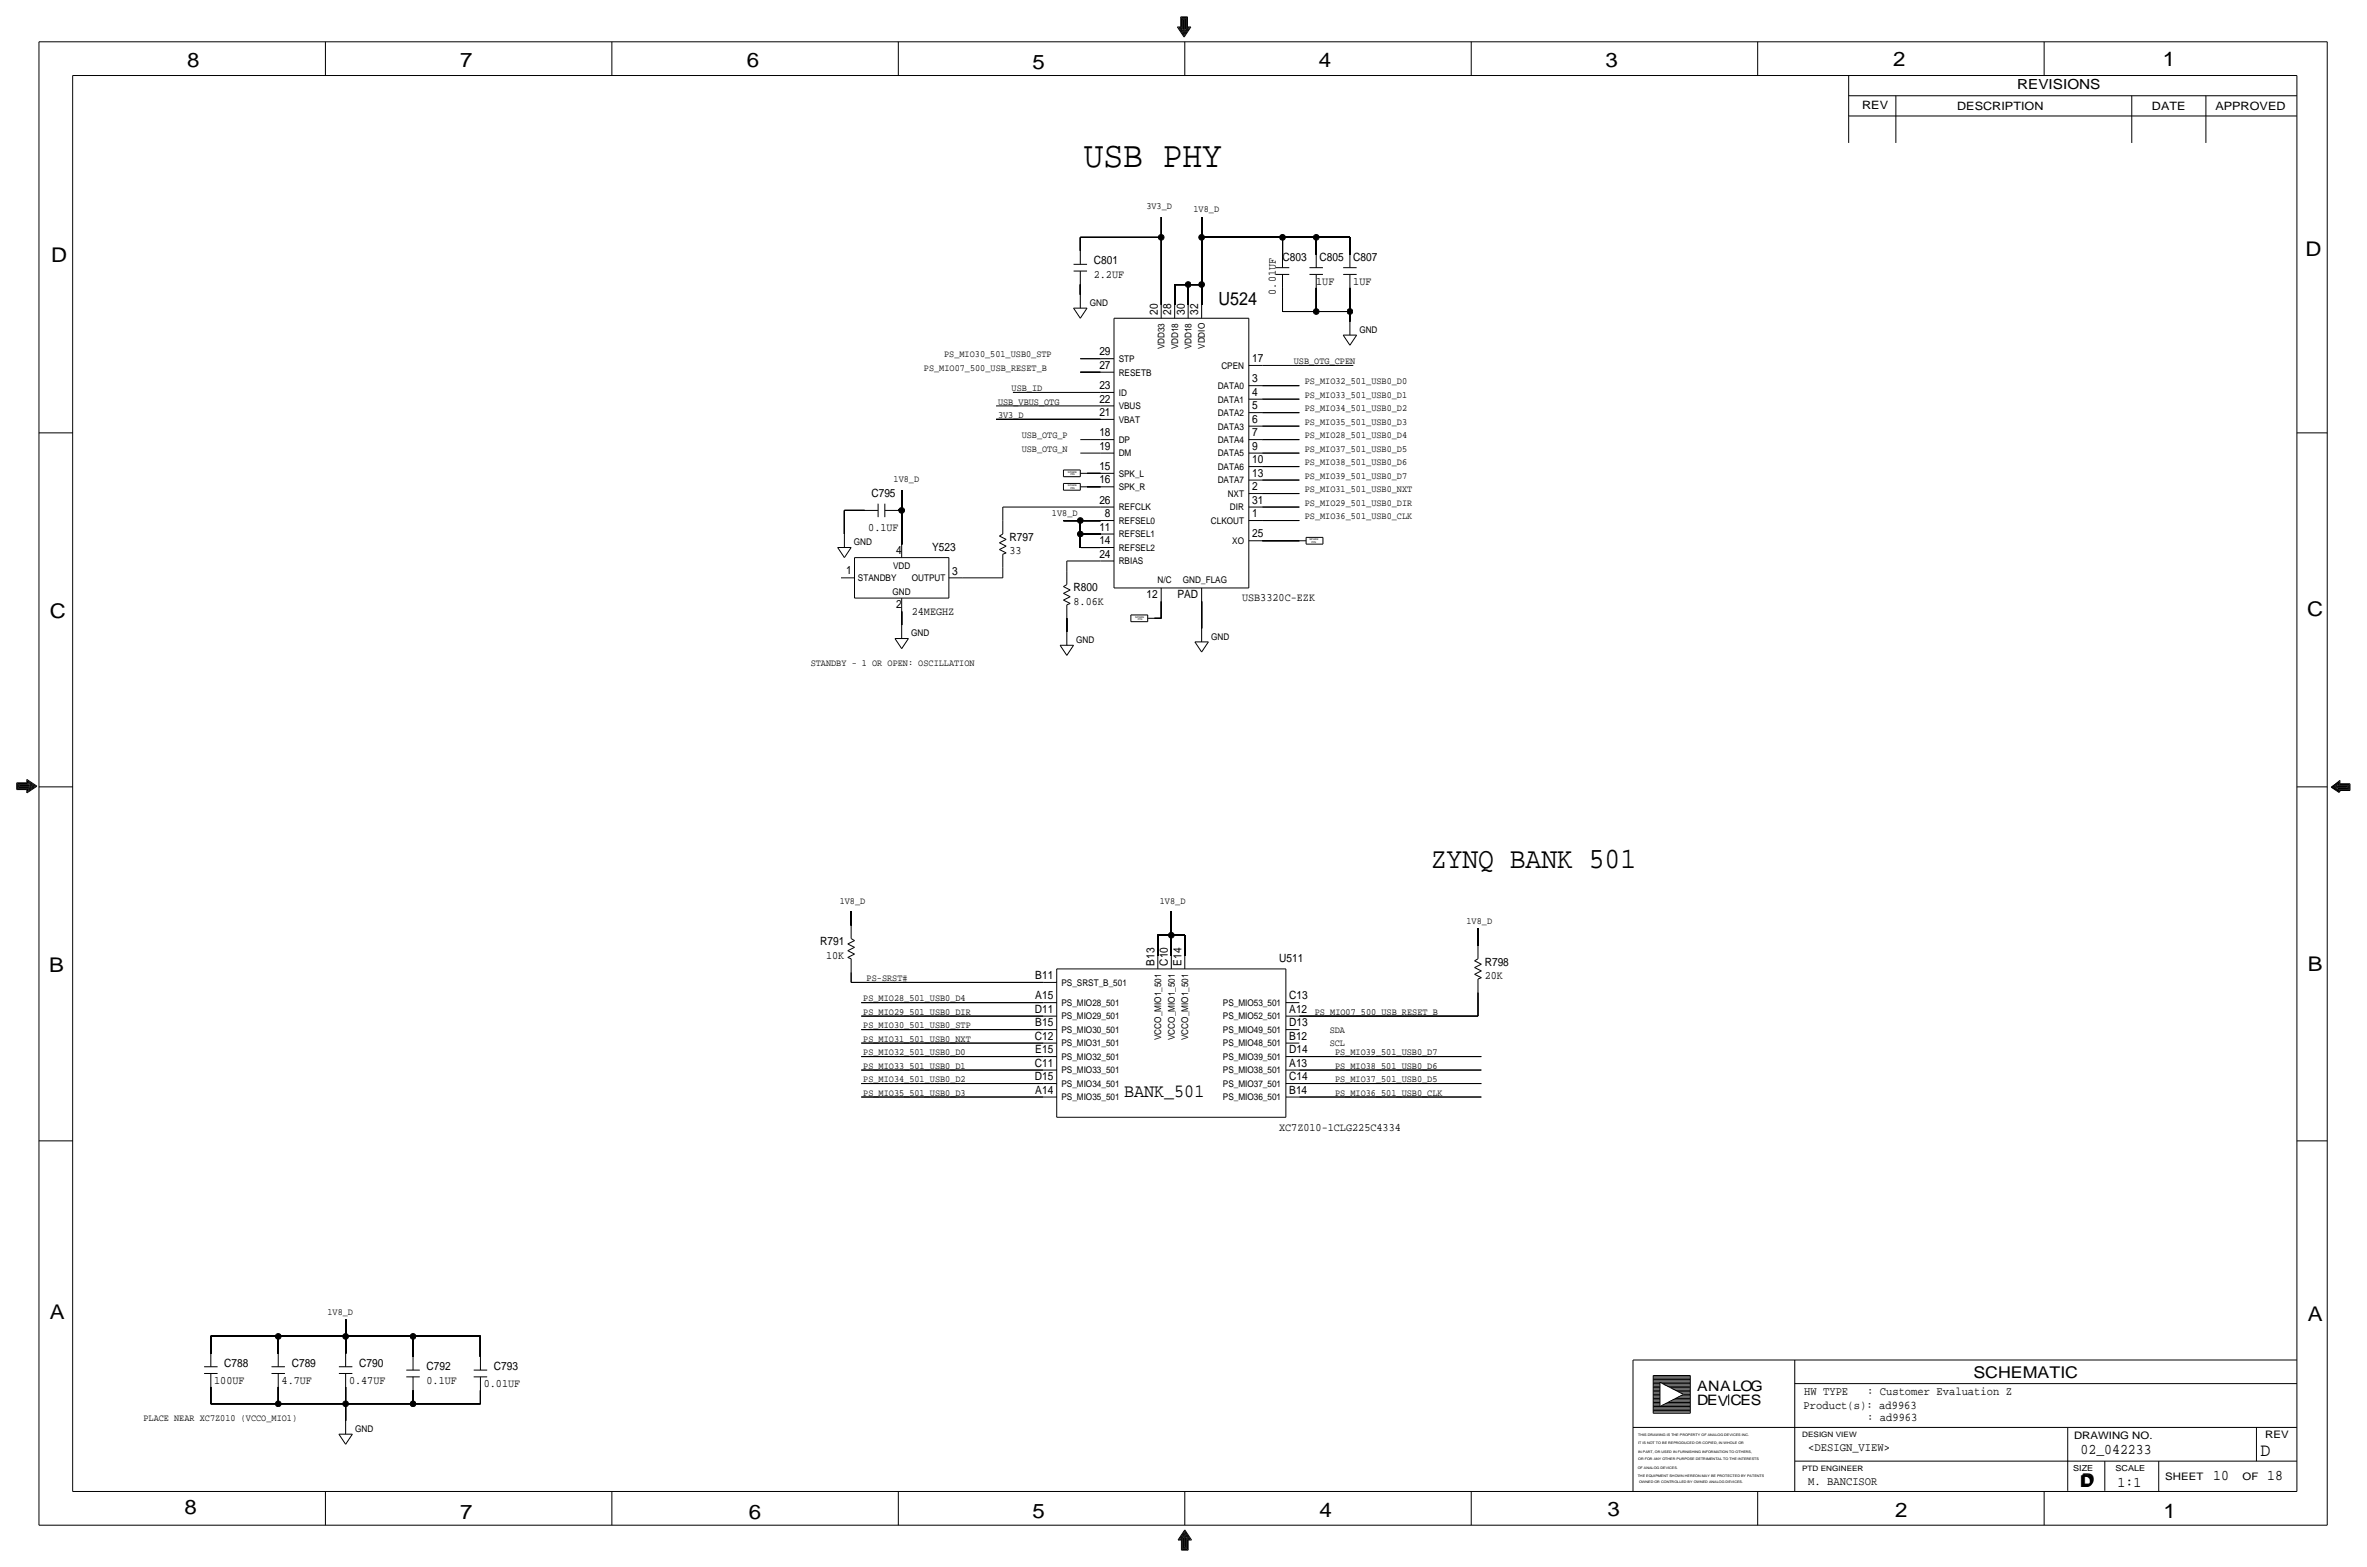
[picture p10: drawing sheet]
<svg xmlns="http://www.w3.org/2000/svg" width="892mm" height="590mm" viewBox="0 0 892 590" stroke-linecap="round" stroke-linejoin="round" font-family="sans-serif">
<defs><g id="words">
<text font-size="13.9" x="408.4" y="62.7">USB PHY</text>
<text font-size="11.1" x="539.2" y="326.9">ZYNQ BANK 501</text>
<g font-size="7.6">
<text x="70.6" y="25.4">8</text>
<text x="173.4" y="25.4">7</text>
<text x="281.4" y="25.1">6</text>
<text x="389.1" y="26.2">5</text>
<text x="497" y="25.4">4</text>
<text x="605" y="25.1">3</text>
<text x="713.4" y="24.9">2</text>
<text x="815" y="24.9">1</text>
<text x="19.3" y="98.8">D</text>
<text x="868.9" y="96.5">D</text>
<text x="18.7" y="232.7">C</text>
<text x="869.4" y="232.2">C</text>
<text x="869.6" y="365.8">B</text>
<text x="18.5" y="366">B</text>
<text x="18.7" y="496.8">A</text>
<text x="869.6" y="497.6">A</text>
<text x="69.5" y="570.5">8</text>
<text x="173.4" y="572.3">7</text>
<text x="282.1" y="572.3">6</text>
<text x="389.1" y="571.8">5</text>
<text x="497.3" y="571.5">4</text>
<text x="605.7" y="571.2">3</text>
<text x="714.2" y="571.5">2</text>
<text x="815.3" y="572">1</text>
</g>
<text font-size="7.1" x="423.6" y="413.3">BANK_501</text>
<text font-size="7" x="851.9" y="548.4">D</text>
<text font-size="6.8" x="459.2" y="114.8">U524</text>
<g font-size="6.1">
<text x="743.7" y="518.9">SCHEMATIC</text>
<text x="783.8" y="560.3">D</text>
<text x="784.3" y="559.8">D</text>
</g>
<g font-size="5.6">
<text x="784" y="547.9">02_042233</text>
<text x="834.1" y="557.5">10</text>
<text x="854.4" y="557.5">18</text>
<text x="798" y="560.1">1:1</text>
</g>
<g font-size="5.4">
<text x="639.5" y="524.2">ANALOG</text>
<text x="639.5" y="529.3">DEVCES</text>
</g>
<text font-size="5.2" x="760.2" y="33.5">REVISIONS</text>
<g font-size="4.4">
<text x="679.9" y="525.5">HW TYPE</text>
<text x="703.6" y="525.5">: Customer Evaluation Z</text>
<text x="679.7" y="530.9">Product(s): ad9963</text>
<text x="703.6" y="535.2">: ad9963</text>
<text x="681.4" y="546.6">&lt;DESIGN_VIEW&gt;</text>
<text x="681.4" y="559.3">M. BANCISOR</text>
</g>
<g font-size="4.3">
<text x="701.8" y="41.1">REV</text>
<text x="737.6" y="41.4">DESCRIPTION</text>
<text x="811" y="41.4">DATE</text>
<text x="834.8" y="41.4">APPROVED</text>
<text x="412.2" y="99.6">C801</text>
<text x="483.3" y="98.3">C803</text>
<text x="497.3" y="98.3">C805</text>
<text x="510" y="98.3">C807</text>
<text x="412.2" y="104.6">2.2UF</text>
<text x="496" y="107.2">1UF</text>
<text x="510" y="107.2">1UF</text>
<text x="480.8" y="111" transform="rotate(-90 480.8 111)">0.01UF</text>
<text x="436.3" y="118.6" transform="rotate(-90 436.3 118.6)">20</text>
<text x="441.4" y="118.6" transform="rotate(-90 441.4 118.6)">28</text>
<text x="446.5" y="118.6" transform="rotate(-90 446.5 118.6)">30</text>
<text x="451.6" y="118.6" transform="rotate(-90 451.6 118.6)">32</text>
<text x="414.3" y="133.9">29</text>
<text x="471.9" y="136.4">17</text>
<text x="414.3" y="138.9">27</text>
<text x="414.3" y="146.6">23</text>
<text x="471.9" y="149.1">4</text>
<text x="471.9" y="144">3</text>
<text x="414.3" y="151.6">22</text>
<text x="471.9" y="154.2">5</text>
<text x="414.3" y="156.7">21</text>
<text x="471.9" y="159.3">6</text>
<text x="414.3" y="164.3">18</text>
<text x="471.9" y="164.3">7</text>
<text x="414.3" y="169.4">19</text>
<text x="471.9" y="169.4">9</text>
<text x="414.3" y="177">15</text>
<text x="471.9" y="179.6">13</text>
<text x="471.9" y="174.5">10</text>
<text x="414.3" y="182.1">16</text>
<text x="471.9" y="184.7">2</text>
<text x="328.4" y="187.2">C795</text>
<text x="414.3" y="189.7">26</text>
<text x="471.9" y="189.7">31</text>
<text x="416.4" y="194.8">8</text>
<text x="471.9" y="194.8">1</text>
<text x="327.2" y="199.9">0.1UF</text>
<text x="380.4" y="203.7">R797</text>
<text x="414.3" y="199.9">11</text>
<text x="471.9" y="202.4">25</text>
<text x="337.7" y="208.8">4</text>
<text x="351.2" y="207.5">Y523</text>
<text x="380.4" y="208.8">33</text>
<text x="414.3" y="205">14</text>
<text x="414.3" y="210.1">24</text>
<text x="318.9" y="216.4">1</text>
<text x="358.9" y="216.7">3</text>
<text x="404.6" y="227.8">8.06K</text>
<text x="404.6" y="222.8">R800</text>
<text x="432.1" y="225.3">12</text>
<text x="443.7" y="225.3">PAD</text>
<text x="468.1" y="226.6">USB3320C-EZK</text>
<text x="337.7" y="229.1">2</text>
<text x="343.6" y="231.6">24MEGHZ</text>
<text x="309.1" y="356.1">R791</text>
<text x="311.3" y="361.2">10K</text>
<text x="435.1" y="363.7" transform="rotate(-90 435.1 363.7)">B13</text>
<text x="440.1" y="363.7" transform="rotate(-90 440.1 363.7)">C10</text>
<text x="445.2" y="363.7" transform="rotate(-90 445.2 363.7)">E14</text>
<text x="482" y="362.5">U511</text>
<text x="559.5" y="363.7">R798</text>
<text x="390.2" y="368.8">B11</text>
<text x="559.5" y="368.8">20K</text>
<text x="390.2" y="376.4">A15</text>
<text x="485.9" y="376.4">C13</text>
<text x="389.9" y="381.5">D11</text>
<text x="485.9" y="381.5">A12</text>
<text x="390.2" y="386.6">B15</text>
<text x="485.9" y="386.6">D13</text>
<text x="389.9" y="391.7">C12</text>
<text x="485.9" y="391.7">B12</text>
<text x="389.9" y="401.8">C11</text>
<text x="390.2" y="396.7">E15</text>
<text x="485.9" y="401.8">A13</text>
<text x="485.9" y="396.7">D14</text>
<text x="389.9" y="406.9">D15</text>
<text x="485.9" y="406.9">C14</text>
<text x="390.2" y="412">A14</text>
<text x="485.9" y="412">B14</text>
<text x="482" y="426">XC7Z010-1CLG225C4334</text>
<text x="84.5" y="514.9">C788</text>
<text x="109.9" y="514.9">C789</text>
<text x="135.3" y="514.9">C790</text>
<text x="80.7" y="521.2">100UF</text>
<text x="106.1" y="521.2">4.7UF</text>
<text x="131.5" y="521.2">0.47UF</text>
<text x="160.7" y="521.2">0.1UF</text>
<text x="160.7" y="516.1">C792</text>
<text x="186.1" y="516.1">C793</text>
<text x="182.3" y="522.5">0.01UF</text>
</g>
<g font-size="3.9">
<text x="781.6" y="542.1">DRAWING NO.</text>
<text x="853.6" y="541.8">REV</text>
<text x="816" y="557.4">SHEET</text>
<text x="845.1" y="557.5">OF</text>
</g>
<g font-size="3.6">
<text x="432" y="78.7">3V3_D</text>
<text x="449.8" y="80">1V8_D</text>
<text x="355.8" y="134.6">PS_MIO30_501_USB0_STP</text>
<text x="487.6" y="137.2">USB_OTG_CPEN</text>
<text x="348.2" y="139.7">PS_MIO07_500_USB_RESET_B</text>
<text x="381.2" y="147.3">USB_ID</text>
<text x="491.7" y="144.8">PS_MIO32_501_USB0_D0</text>
<text x="491.7" y="149.9">PS_MIO33_501_USB0_D1</text>
<text x="376.1" y="152.4">USB_VBUS_OTG</text>
<text x="491.7" y="154.9">PS_MIO34_501_USB0_D2</text>
<text x="376.1" y="157.5">3V3_D</text>
<text x="491.7" y="160">PS_MIO35_501_USB0_D3</text>
<text x="385" y="165.1">USB_OTG_P</text>
<text x="491.7" y="165.1">PS_MIO28_501_USB0_D4</text>
<text x="385" y="170.2">USB_OTG_N</text>
<text x="491.7" y="170.2">PS_MIO37_501_USB0_D5</text>
<text x="491.7" y="175.3">PS_MIO38_501_USB0_D6</text>
<text x="336.8" y="181.6">1V8_D</text>
<text x="491.7" y="185.4">PS_MIO31_501_USB0_NXT</text>
<text x="491.7" y="180.3">PS_MIO39_501_USB0_D7</text>
<text x="491.7" y="190.5">PS_MIO29_501_USB0_DIR</text>
<text x="396.4" y="194.3">1V8_D</text>
<text x="491.7" y="195.6">PS_MIO36_501_USB0_CLK</text>
<text x="305.5" y="250.7">STANDBY - 1 OR OPEN: OSCILLATION</text>
<text x="316.4" y="340.4">1V8_D</text>
<text x="437.1" y="340.4">1V8_D</text>
<text x="552.7" y="348">1V8_D</text>
<text x="326.6" y="369.6">PS-SRST#</text>
<text x="325.3" y="377.2">PS_MIO28_501_USB0_D4</text>
<text x="325.3" y="382.3">PS_MIO29_501_USB0_DIR</text>
<text x="495.5" y="382.3">PS_MIO07_500_USB_RESET_B</text>
<text x="325.3" y="387.4">PS_MIO30_501_USB0_STP</text>
<text x="501.1" y="389.1">SDA</text>
<text x="325.3" y="392.4">PS_MIO31_501_USB0_NXT</text>
<text x="501.1" y="394.2">SCL</text>
<text x="325.3" y="397.5">PS_MIO32_501_USB0_D0</text>
<text x="503.1" y="397.5">PS_MIO39_501_USB0_D7</text>
<text x="325.3" y="407.7">PS_MIO34_501_USB0_D2</text>
<text x="325.3" y="402.6">PS_MIO33_501_USB0_D1</text>
<text x="503.1" y="402.6">PS_MIO38_501_USB0_D6</text>
<text x="503.1" y="407.7">PS_MIO37_501_USB0_D5</text>
<text x="325.3" y="412.7">PS_MIO35_501_USB0_D3</text>
<text x="503.1" y="412.7">PS_MIO36_501_USB0_CLK</text>
<text x="123.4" y="495.3">1V8_D</text>
<text x="54.1" y="535.2">PLACE NEAR XC7Z010 (VCCO_MIO1)</text>
</g>
<g font-size="3.5">
<text x="410.7" y="115.2">GND</text>
<text x="512.3" y="125.4">GND</text>
<text x="438.9" y="131.6" transform="rotate(-90 438.9 131.6)">VDD33</text>
<text x="443.9" y="131.6" transform="rotate(-90 443.9 131.6)">VDD18</text>
<text x="449" y="131.6" transform="rotate(-90 449 131.6)">VDD18</text>
<text x="454.1" y="131.4" transform="rotate(-90 454.1 131.4)">VDDIO</text>
<text x="421.6" y="136.4">STP</text>
<text x="421.6" y="141.5">RESETB</text>
<text x="460.3" y="138.9">CPEN</text>
<text x="421.6" y="149.1">ID</text>
<text x="458.9" y="146.6">DATA0</text>
<text x="421.6" y="154.2">VBUS</text>
<text x="458.9" y="151.6">DATA1</text>
<text x="421.6" y="159.3">VBAT</text>
<text x="458.9" y="161.8">DATA3</text>
<text x="458.9" y="156.7">DATA2</text>
<text x="421.6" y="166.9">DP</text>
<text x="458.9" y="166.9">DATA4</text>
<text x="421.6" y="172">DM</text>
<text x="458.9" y="172">DATA5</text>
<text x="421.6" y="179.6">SPK_L</text>
<text x="458.9" y="177">DATA6</text>
<text x="421.6" y="184.7">SPK_R</text>
<text x="458.9" y="182.1">DATA7</text>
<text x="462.7" y="187.2">NXT</text>
<text x="421.6" y="192.3">REFCLK</text>
<text x="421.6" y="197.4">REFSEL0</text>
<text x="456.3" y="197.4">CLKOUT</text>
<text x="463.5" y="192.3">DIR</text>
<text x="421.6" y="202.4">REFSEL1</text>
<text x="321.8" y="205.4">GND</text>
<text x="421.6" y="207.5">REFSEL2</text>
<text x="464.4" y="205">XO</text>
<text x="336.5" y="214.4">VDD</text>
<text x="421.6" y="212.6">RBIAS</text>
<text x="323.3" y="218.9">STANDBY</text>
<text x="343.6" y="218.9">OUTPUT</text>
<text x="436.2" y="219.7">N/C</text>
<text x="445.8" y="219.7">GND_FLAG</text>
<text x="336.4" y="224">GND</text>
<text x="343.4" y="239.7">GND</text>
<text x="405.6" y="242.2">GND</text>
<text x="456.4" y="240.9">GND</text>
<text x="400" y="371.3">PS_SRST_B_501</text>
<text x="400" y="379">PS_MIO28_501</text>
<text x="460.9" y="379">PS_MIO53_501</text>
<text x="400" y="389.1">PS_MIO30_501</text>
<text x="400" y="384">PS_MIO29_501</text>
<text x="460.9" y="384">PS_MIO52_501</text>
<text x="460.9" y="389.1">PS_MIO49_501</text>
<text x="400" y="394.2">PS_MIO31_501</text>
<text x="437.6" y="391.8" transform="rotate(-90 437.6 391.8)">VCCO_MIO1_501</text>
<text x="442.7" y="391.8" transform="rotate(-90 442.7 391.8)">VCCO_MIO1_501</text>
<text x="447.8" y="391.8" transform="rotate(-90 447.8 391.8)">VCCO_MIO1_501</text>
<text x="460.9" y="394.2">PS_MIO48_501</text>
<text x="400" y="399.3">PS_MIO32_501</text>
<text x="460.9" y="399.3">PS_MIO39_501</text>
<text x="400" y="404.4">PS_MIO33_501</text>
<text x="460.9" y="404.4">PS_MIO38_501</text>
<text x="400" y="409.4">PS_MIO34_501</text>
<text x="460.9" y="409.4">PS_MIO37_501</text>
<text x="400" y="414.5">PS_MIO35_501</text>
<text x="460.9" y="414.5">PS_MIO36_501</text>
<text x="133.8" y="539.4">GND</text>
</g>
<g font-size="3.1">
<text x="781.3" y="554">SIZE</text>
<text x="797.3" y="554">SCALE</text>
</g>
<g font-size="2.8">
<text x="679.1" y="541.3">DESIGN VIEW</text>
<text x="679.1" y="554">PTD ENGINEER</text>
</g>
<g font-size="1.3">
<text x="617.3" y="541.1">THIS DRAWING IS THE PROPERTY OF ANALOG DEVICES INC.</text>
<text x="617.3" y="543.9">IT IS NOT TO BE REPRODUCED OR COPIED, IN WHOLE OR</text>
<text x="617.3" y="547.2">IN PART, OR USED IN FURNISHING INFORMATION TO OTHERS,</text>
<text x="617.3" y="550">OR FOR ANY OTHER PURPOSE DETRIMENTAL TO THE INTERESTS</text>
<text x="617.2" y="556.3">THE EQUIPMENT SHOWN HEREON MAY BE PROTECTED BY PATENTS</text>
<text x="617.2" y="553.2">OF ANALOG DEVICES.</text>
<text x="617.7" y="558.8">OWNED OR CONTROLLED BY OWNED ANALOG DEVICES.</text>
</g>
<g font-size=".9">
<text x="402.4" y="178.1">SPARE</text>
<text x="403.4" y="179.1">PIN</text>
<text x="402.4" y="183.1">SPARE</text>
<text x="403.4" y="184.1">PIN</text>
<text x="493.5" y="203.5">SPARE</text>
<text x="494.2" y="204.5">PIN</text>
<text x="427.8" y="232.7">SPARE</text>
<text x="428.8" y="233.7">PIN</text>
</g>
</g></defs>
<!-- layer: Nets -->
<g fill="none" stroke="#000" stroke-width=".38">
<path d="M407.1 89.4v5.1zM407.1 89.4h30.5zM437.6 89.4v25.4zM437.6 81.8v7.6zM452.8 89.4v17.8zM452.8 81.8v7.6zM452.8 89.4h30.5zM483.3 89.4v6.4zM483.3 89.4h12.7zM496 89.4v6.4zM496 89.4h12.7zM508.7 89.4v6.4z"/>
<path d="M407.1 107.2v3.8zM442.7 107.2v7.6zM442.7 107.2h5.1zM447.8 107.2v7.6zM447.8 107.2h5zM452.8 107.2v7.6zM483.3 108.5v8.8zM483.3 117.3h12.7zM496 108.5v8.8zM496 117.3h12.7zM508.7 117.3v3.9zM508.7 108.5v8.8z"/>
<path d="M407.1 135.1h7.6zM475.7 137.7h34.3zM375.4 158h39.3zM375.4 152.9h39.3zM381.7 147.8h33zM407.1 140.2h7.6zM475.7 145.3h14zM475.7 150.4h14zM475.7 155.4h14zM407.1 170.7h7.6zM407.1 165.6h7.6zM409.7 178.3h5z"/>
<path d="M475.7 165.6h14zM475.7 160.5h14zM475.7 170.7h14zM475.7 175.8h14zM318.2 192.3v8.9zM318.2 192.3h7.6zM338.5 192.3h1.3zM339.8 192.3v12.7zM339.8 184.7v7.6zM377.9 191v5.1zM377.9 191h36.8zM400.8 196.1h6.3z"/>
<path d="M407.1 196.1v5.1zM407.1 196.1h7.6zM409.7 183.4h5zM475.7 191h14zM475.7 185.9h14zM475.7 196.1h14zM475.7 180.8h14zM362.7 217.7h15.2zM377.9 213.9v3.8zM402 211.3v3.8zM402 211.3h12.7zM407.1 206.2h7.6z"/>
<path d="M407.1 201.2v5zM407.1 201.2h7.6zM475.7 203.7h14zM339.8 230.4v5.1zM402 232.9v5.1zM435.1 232.9h2.5zM437.6 226.6v6.3zM452.8 226.6v10.1zM320.8 343.4v5.1zM436.3 352.3v7.6zM436.3 352.3h5.1zM441.4 352.3v7.6z"/>
<path d="M441.4 343.4v8.9zM441.4 352.3h5.1zM446.5 352.3v7.6zM557 349.8v6.3zM320.8 366.3v3.8zM320.8 370.1h72.3zM324.6 377.7h68.5zM557 373.9v8.9zM324.6 382.8h68.5zM324.6 387.9h68.5zM324.6 392.9h68.5zM324.6 398h68.5z"/>
<path d="M489.7 398h68.5zM489.7 382.8h67.3zM324.6 403.1h68.5zM324.6 408.2h68.5zM324.6 413.3h68.5zM489.7 413.3h68.5zM489.7 408.2h68.5zM489.7 403.1h68.5zM130.3 497.1v6.3zM79.5 503.4v6.4zM79.5 503.4h25.4zM104.9 503.4v6.4z"/>
<path d="M104.9 503.4h25.4zM130.3 503.4v6.4zM130.3 503.4h25.4zM155.7 503.4v7.6zM155.7 503.4h25.4zM181.1 503.4v7.6zM79.5 522.5v6.3zM79.5 528.8h25.4zM104.9 528.8h25.4zM104.9 522.5v6.3zM130.3 528.8v6.4zM130.3 522.5v6.3z"/>
<path d="M130.3 528.8h25.4zM155.7 523.7v5.1zM155.7 528.8h25.4zM181.1 523.7v5.1z"/>
</g>
<g fill="#000" stroke="#000" stroke-width=".38">
<circle cx="437.6" cy="89.4" r="1.07"/>
<circle cx="452.8" cy="89.4" r="1.07"/>
<circle cx="483.3" cy="89.4" r="1.07"/>
<circle cx="496" cy="89.4" r="1.07"/>
<circle cx="447.8" cy="107.2" r="1.07"/>
<circle cx="452.8" cy="107.2" r="1.07"/>
<circle cx="496" cy="117.3" r="1.07"/>
<circle cx="508.7" cy="117.3" r="1.07"/>
<circle cx="339.8" cy="192.3" r="1.07"/>
<circle cx="407.1" cy="196.1" r="1.07"/>
<circle cx="407.1" cy="201.2" r="1.07"/>
<circle cx="441.4" cy="352.3" r="1.07"/>
<circle cx="104.9" cy="503.4" r="1.07"/>
<circle cx="130.3" cy="503.4" r="1.07"/>
<circle cx="155.7" cy="503.4" r="1.07"/>
<circle cx="104.9" cy="528.8" r="1.07"/>
<circle cx="130.3" cy="528.8" r="1.07"/>
<circle cx="155.7" cy="528.8" r="1.07"/>
</g>
<!-- layer: Components -->
<g fill="none" stroke="#000" stroke-width=".38">
<path d="M404.6 99.6h5.1zM407.1 94.5v5.1zM483.3 95.8v5zM496 95.8v5zM508.7 95.8v5zM404.6 102.1h5.1zM404.6 116.1l2.5 3.8zM404.6 116.1h5.1zM407.1 102.1v5.1zM407.1 111v5.1zM409.7 116.1l-2.6 3.8zM419.8 119.9h50.8z"/>
<path d="M419.8 119.9v101.6zM437.6 114.8v5.1zM442.7 114.8v5.1zM447.8 114.8v5.1zM452.8 114.8v5.1zM470.6 119.9v101.6zM480.8 100.8h5.1zM480.8 103.4h5.1zM483.3 103.4v5.1zM493.5 100.8h5.1zM493.5 103.4h5.1zM496 103.4v5.1z"/>
<path d="M506.2 100.8h5.1zM506.2 103.4h5.1zM508.7 103.4v5.1zM414.7 135.1h5.1zM470.6 137.7h5.1zM506.2 126.2l2.5 3.8zM506.2 126.2h5.1zM508.7 121.2v5zM511.3 126.2l-2.6 3.8zM414.7 140.2h5.1zM414.7 147.8h5.1zM414.7 152.9h5.1z"/>
<path d="M414.7 158h5.1zM470.6 155.4h5.1zM470.6 150.4h5.1zM470.6 145.3h5.1zM400.8 179.6h6.3zM400.8 177h6.3zM400.8 177v2.6zM407.1 178.3h2.6zM407.1 177v2.6zM414.7 170.7h5.1zM414.7 165.6h5.1zM414.7 178.3h5.1z"/>
<path d="M470.6 175.8h5.1zM470.6 170.7h5.1zM470.6 165.6h5.1zM470.6 160.5h5.1zM325.8 192.3h5.1zM330.9 189.7v5.1zM333.5 192.3h5zM333.5 189.7v5.1zM377.9 196.1v5.1zM400.8 184.7h6.3zM400.8 182.1h6.3zM400.8 182.1v2.6z"/>
<path d="M407.1 183.4h2.6zM407.1 182.1v2.6zM414.7 191h5.1zM414.7 183.4h5.1zM414.7 196.1h5.1zM470.6 191h5.1zM470.6 180.8h5.1zM470.6 185.9h5.1zM470.6 196.1h5.1zM315.7 206.2l2.5 3.9zM315.7 206.2h5.1zM316.9 217.7h5.1z"/>
<path d="M318.2 201.2v5zM320.8 206.2l-2.6 3.9zM322 210.1v15.2zM322 210.1h35.6zM339.8 205v5.1zM357.6 217.7h5.1zM357.6 210.1v15.2zM376.6 201.9l1.3-.7zM376.6 201.9l2.6 1.3zM376.6 204.5l2.6-1.3zM376.6 204.5l2.6 1.2zM376.6 207l2.6-1.3z"/>
<path d="M376.6 207l2.6 1.3zM377.9 208.8v5.1zM377.9 208.8l1.3-.5zM402 215.1v5.1zM414.7 211.3h5.1zM414.7 206.2h5.1zM414.7 201.2h5.1zM470.6 203.7h5.1zM489.7 203.7h2.5zM492.2 205h6.4zM492.2 202.4h6.4zM492.2 202.4v2.6z"/>
<path d="M498.6 202.4v2.6zM322 225.3h35.6zM339.8 235.5v5zM339.8 225.3v5.1zM400.8 221l1.2-.8zM400.8 221l2.5 1.2zM400.8 223.5l2.5-1.3zM400.8 223.5l2.5 1.3zM400.8 226.1l2.5-1.3zM400.8 226.1l2.5 1.2zM402 227.8v5.1zM402 227.8l1.3-.5z"/>
<path d="M402 238v5.1zM419.8 221.5h50.8zM426.2 234.2h6.3zM426.2 231.6h6.3zM426.2 231.6v2.6zM432.5 232.9h2.6zM432.5 231.6v2.6zM437.6 221.5v5.1zM452.8 236.7v5.1zM452.8 221.5v5.1zM337.3 240.5l2.5 3.8zM337.3 240.5h5z"/>
<path d="M342.3 240.5l-2.5 3.8zM399.5 243.1l2.5 3.8zM399.5 243.1h5.1zM404.6 243.1l-2.6 3.8zM450.3 241.8l2.5 3.8zM450.3 241.8h5.1zM455.4 241.8l-2.6 3.8zM319.5 355.6l2.5-1.3zM319.5 355.6l2.5 1.3zM319.5 358.1l2.5-1.2zM319.5 358.1l2.5 1.3zM320.8 348.5v5.1z"/>
<path d="M320.8 353.6l1.2 .7zM436.3 359.9v5.1zM441.4 359.9v5.1zM446.5 359.9v5.1zM557 356.1v5.1zM319.5 360.7l2.5-1.3zM319.5 360.7l1.3 .5zM320.8 361.2v5.1zM393.1 370.1h5.1zM393.1 377.7h5.1zM398.2 365h86.4zM398.2 365v55.9z"/>
<path d="M484.6 377.7h5.1zM484.6 365v55.9zM555.7 361.9l1.3-.7zM555.7 361.9l2.5 1.3zM555.7 364.5l2.5-1.3zM555.7 364.5l2.5 1.3zM555.7 367l2.5-1.2zM555.7 367l2.5 1.3zM557 368.8v5.1zM557 368.8l1.2-.5zM393.1 398h5.1zM393.1 392.9h5.1z"/>
<path d="M393.1 387.9h5.1zM393.1 382.8h5.1zM484.6 382.8h5.1zM484.6 387.9h5.1zM484.6 392.9h5.1zM484.6 398h5.1zM393.1 413.3h5.1zM393.1 408.2h5.1zM393.1 403.1h5.1zM484.6 403.1h5.1zM484.6 408.2h5.1zM484.6 413.3h5.1z"/>
<path d="M398.2 420.9h86.4zM76.9 514.9h5.1zM76.9 517.4h5.1zM79.5 517.4v5.1zM79.5 509.8v5.1zM102.3 514.9h5.1zM102.3 517.4h5.1zM104.9 517.4v5.1zM104.9 509.8v5.1zM127.7 514.9h5.1zM127.7 517.4h5.1zM130.3 517.4v5.1z"/>
<path d="M130.3 509.8v5.1zM153.1 516.1h5.1zM153.1 518.7h5.1zM155.7 518.7v5zM155.7 511v5.1zM178.5 516.1h5.1zM178.5 518.7h5.1zM181.1 518.7v5zM181.1 511v5.1zM130.3 535.2v5.1zM127.7 540.3l2.6 3.8zM127.7 540.3h5.1z"/>
<path d="M132.8 540.3l-2.5 3.8z"/>
</g>
<!-- layer: Page Border and Title Block -->
<g fill="none" stroke="#000" stroke-width=".38">
<path d="M14.7 15.7v558.8zM14.7 15.7h862.3zM122.6 15.7v12.7zM230.6 15.7v12.7zM338.5 15.7v12.7zM443.7 10.2h1.3zM443.7 10.2l2.5 3.8zM444.2 10.4l2 3.1zM444.2 10.4h1zM444.7 10.7l1.5 2.3zM444.7 10.7h.8zM445 6.4v3.8z"/>
<path d="M445 6.4h2.5zM445.2 6.6v3.8zM445.2 6.6h2zM445.2 10.9h.5zM445.2 10.9l1 1.5zM445.5 6.9v3.8zM445.5 6.9h1.5zM445.7 11.2l.5 .7zM445.7 11.2h.3zM445.7 7.1v3.8zM445.7 7.1h1zM446 7.4v3.8z"/>
<path d="M446 7.4h.5zM446.2 7.6v4.1zM446.5 11.2h.2zM446.5 7.4v3.8zM446.5 15.7v12.7zM446.7 10.9h.5zM446.7 11.2l-.5 .7zM446.7 7.1v3.8zM447 10.7h.8zM447 6.9v3.8zM447.2 10.4h1.1zM447.2 6.6v3.8z"/>
<path d="M447.2 10.9l-1 1.5zM447.5 10.2h1.3zM447.5 6.4v3.8zM447.8 10.7l-1.6 2.3zM448.3 10.4l-2.1 3.1zM448.8 10.2l-2.6 3.8zM554.4 15.7v12.7zM662.4 15.7v12.7zM770.3 15.7v12.7zM877 15.7v558.8zM27.4 28.4h838.2zM27.4 28.4v533.4z"/>
<path d="M696.7 36.1h168.9zM696.7 28.4v25.4zM714.5 36.1v17.7zM803.4 36.1v17.7zM831.3 36.1v17.7zM865.6 28.4v533.4zM696.7 43.7h168.9zM14.7 163.1h12.7zM865.6 163.1h11.4zM6.3 294.9v2.5zM6.3 297.4h3.8zM6.3 294.9h3.8z"/>
<path d="M6.6 295.1v2.1zM6.6 295.1h3.8zM6.6 297.2h3.8zM6.8 295.4v1.5zM6.8 295.4h3.8zM6.8 296.9h3.8zM7.1 295.7v1zM7.1 295.7h3.8zM7.1 296.7h3.8zM7.3 295.9v.5zM7.3 295.9h3.8zM7.3 296.4h3.8z"/>
<path d="M7.6 296.2h4zM10.1 297.4v1.3zM10.1 298.7l3.8-2.5zM10.1 293.6l3.8 2.6zM10.1 293.6v1.3zM10.4 297.2v1zM10.4 298.2l3-2zM10.4 294.1v1zM10.4 294.1l3 2.1zM10.6 296.9v.8zM10.6 297.7l2.3-1.5zM10.6 294.6v.8z"/>
<path d="M10.6 294.6l2.3 1.6zM10.9 295.1v.6zM10.9 295.1l1.5 1.1zM10.9 296.7v.5zM10.9 297.2l1.5-1zM11.1 295.7v.2zM11.1 295.7l.8 .5zM11.1 296.4v.3zM11.1 296.7l.8-.5zM14.7 296.4h12.7zM865.6 296.4h11.4zM878.5 296.5l3-2z"/>
<path d="M878.5 296.5l3 2.1zM878.7 296.5l3.1 1.8zM878.7 296.5l3.1-2.5zM879 296.5l2.3-1.5zM879 296.5l2.3 1.5zM879.5 296.5l1.5-1zM879.5 296.5l1.5 1zM880 296.5l.8-.5zM880 296.5l.8 .5zM880.3 296.5h4zM880.8 296.3h3.8zM880.8 296.8h3.8z"/>
<path d="M880.8 296v.3zM880.8 296.8v.2zM881 296h3.8zM881 297h3.8zM881 295.5v.5zM881 297v.5zM881.3 295.8h3.8zM881.3 297.3h3.8zM881.3 295v.8zM881.3 297.3v.7zM881.5 295.5h3.8zM881.5 297.5h3.8z"/>
<path d="M881.5 294.5v1zM881.5 297.5v1.1zM881.8 297.8h3.8zM881.8 295.2h3.8zM881.8 297.8v.5zM881.8 294v1.2zM884.6 296.3v.5zM884.8 296v1zM885.1 295.8v1.5zM885.3 295.5v2zM885.6 295.2v2.6zM14.7 429.8h12.7z"/>
<path d="M865.6 429.8h11.4zM615.4 512.3v49.5zM615.4 512.3h250.2zM623 518.2h14zM623 518.7h14zM623 519.7h14zM623 519.2h14zM623 518.2v14.2zM637 518.2v14.2zM676.4 512.3v49.5zM615.4 537.7h250.2zM623 532.4h14z"/>
<path d="M623 531.9h14zM623 531.4h14zM623 530.4h14zM623 530.9h14zM623 526.3h2.6zM623 525.3h2.6zM623 527.3h2.6zM623 525.8h2.6zM623 528.3h2.6zM623 527.8h2.6zM623 528.8h2.6zM623 529.3h2.6z"/>
<path d="M623 526.8h2.6zM623 523.2h2.6zM623 524.8h2.6zM623 523.7h2.6zM623 522.7h2.6zM623 524.3h2.6zM623 521.7h2.6zM623 521.2h2.6zM623 522.2h2.6zM623 520.2h14zM623 529.8h14zM623 520.7h14z"/>
<path d="M625.6 529.8l8.8-4.5zM625.6 520.7l8.8 4.6zM625.6 520.7v9.1zM626.6 529.3h10.4zM626.6 521.2h10.4zM627.3 521.7h9.7zM627.6 528.8h9.4zM628.3 522.2h8.7zM628.6 528.3h8.4zM629.6 527.8h7.4zM629.6 522.7h7.4zM630.4 527.3h6.6z"/>
<path d="M630.4 523.2h6.6zM631.4 523.7h5.6zM631.4 526.8h5.6zM632.4 526.3h4.6zM632.4 524.3h4.6zM633.4 525.8h3.6zM633.4 524.8h3.6zM634.4 525.3h2.6zM651.5 525.3v4zM676.4 521.2h189.2zM779.2 537.7v23.9zM850.3 537.7v12.7z"/>
<path d="M676.4 550.4h189.2zM793.2 550.4v11.2zM813.5 550.4v11.4zM14.7 574.5h862.3zM27.4 561.8h838.2zM122.6 561.8v12.7zM230.6 561.8v12.7zM338.5 561.8v12.7zM444.4 579.9h1.1zM445 579.6h.7zM445.5 579.9v3.8zM445.5 579.4h.5z"/>
<path d="M445.7 579.6v3.8zM446 579.4v3.8zM446 579.1h.2zM446.2 579.1v3.8zM446.5 561.8v12.7zM446.5 576.8l-2.1 3.1zM446.5 576.3l-2.6 3.8zM446.5 577.3l-1.5 2.3zM446.5 576.3l2.5 3.8zM446.5 576.8l2 3.1zM446.5 577.3l1.5 2.3zM446.5 578.6v4.1z"/>
<path d="M446.5 578.4l-.5 .7zM446.5 578.4l.5 .7zM446.5 577.9l-1 1.5zM446.5 577.9l1 1.5zM446.7 579.1v3.8zM446.7 579.1h.3zM447 579.4v3.8zM447 579.4h.5zM447.2 579.6v3.8zM447.2 579.6h.8zM447.5 579.9v3.8zM447.5 579.9h1z"/>
<path d="M554.4 561.8v12.7zM662.4 561.8v12.7zM770.3 561.8v12.7zM443.9 580.1h1.3zM445.2 583.9h2.6zM445.2 580.1v3.8zM445.5 583.7h2zM445.7 583.4h1.5zM446 583.2h1zM446.2 582.9h.5zM447.8 580.1v3.8zM447.8 580.1h1.2z"/>
</g>
<use href="#words"/>
</svg>
